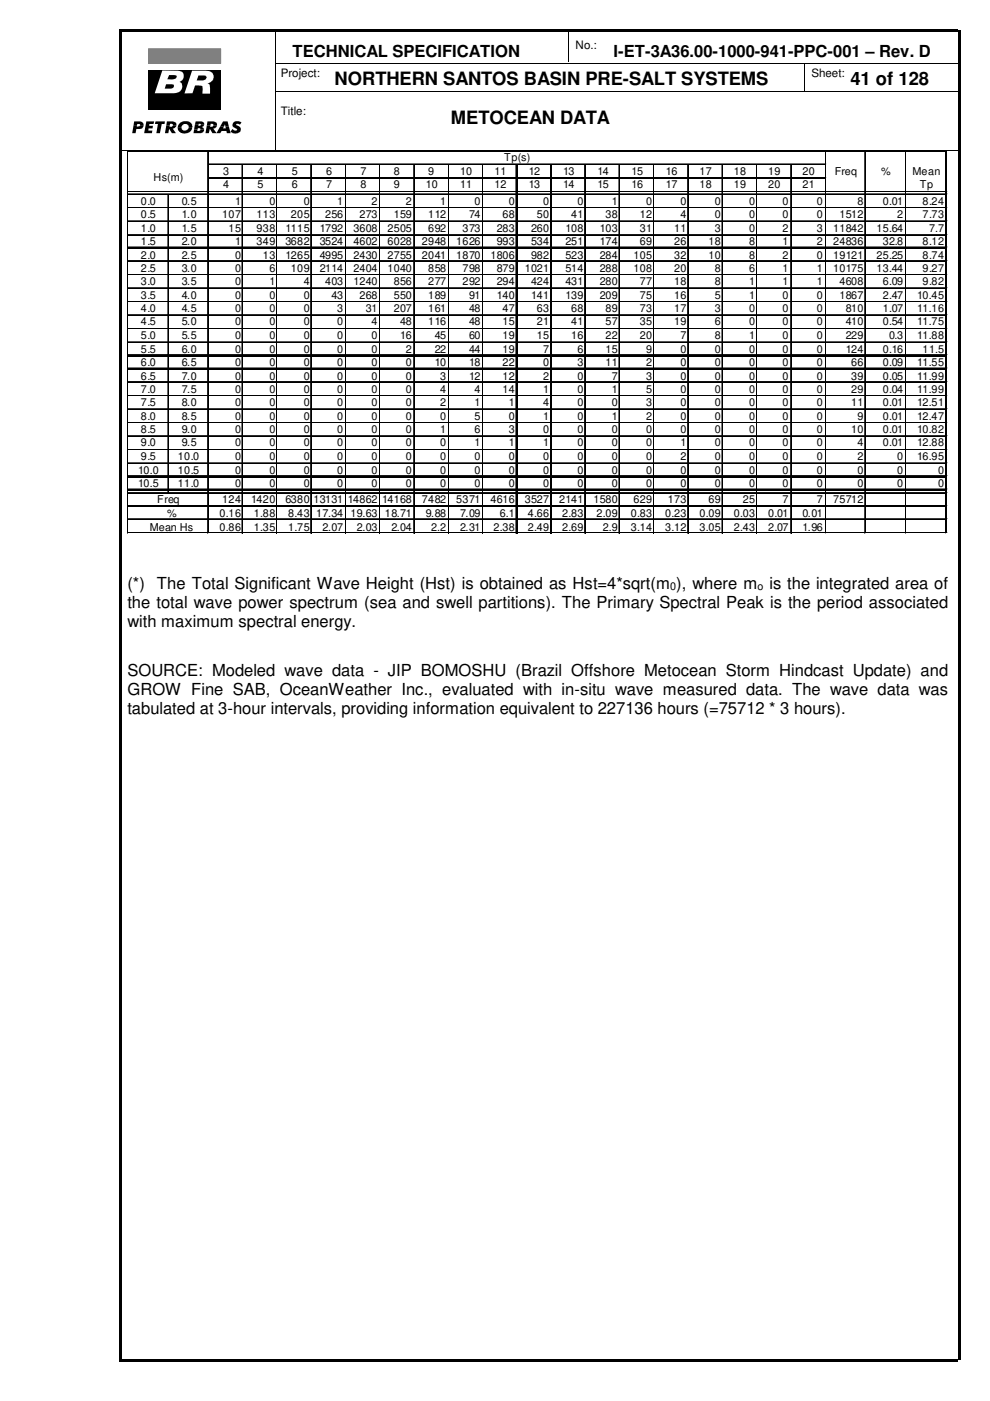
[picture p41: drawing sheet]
<svg xmlns="http://www.w3.org/2000/svg" width="210mm" height="297mm" viewBox="0 0 210 297" stroke-linecap="round" stroke-linejoin="round" font-family="sans-serif">
<defs><g id="words">
<g font-size="3.9">
<text x="71" y="18.1">NORTHERN SANTOS BASIN PRE-SALT SYSTEMS</text>
<text x="180.3" y="18.1">41 of 128</text>
<text x="95.6" y="26.2">METOCEAN DATA</text>
</g>
<g font-size="3.5">
<text x="62" y="12.1">TECHNICAL SPECIFICATION</text>
<text x="130.1" y="12.1">I-ET-3A36.00-1000-941-PPC-001 – Rev. D</text>
<text x="27" y="124.8">(*)</text>
<text x="33.3" y="124.8">The Total Significant Wave Height (Hst) is obtained as Hst=4*sqrt(m ), where m</text>
<text x="163.2" y="124.8">is the integrated area of</text>
<text x="27" y="128.9">the total wave power spectrum (sea and swell partitions). The Primary Spectral Peak is the period associated</text>
<text x="27" y="132.9">with maximum spectral energy.</text>
<text x="27" y="143.3">SOURCE: Modeled wave data - JIP BOMOSHU (Brazil Offshore Metocean Storm Hindcast Update) and</text>
<text x="27" y="147.3">GROW Fine SAB, OceanWeather Inc., evaluated with in-situ wave measured data. The wave data was</text>
<text x="27" y="151.3">tabulated at 3-hour intervals, providing information equivalent to 227136 hours (=75712 * 3 hours).</text>
</g>
<g font-size="2.5">
<text x="122" y="10.3">No.:</text>
<text x="59.5" y="16.3">Project:</text>
<text x="172" y="16.3">Sheet:</text>
<text x="59.5" y="24.5">Title:</text>
</g>
<g font-size="2.3">
<text x="106.9" y="34.2">Tp(s)</text>
<text x="32.6" y="38.4">Hs(m)</text>
<text x="47.3" y="37">3</text>
<text x="47.3" y="39.9">4</text>
<text x="54.6" y="37">4</text>
<text x="54.6" y="39.9">5</text>
<text x="61.9" y="37">5</text>
<text x="61.9" y="39.9">6</text>
<text x="69.2" y="37">6</text>
<text x="69.2" y="39.9">7</text>
<text x="76.5" y="37">7</text>
<text x="76.5" y="39.9">8</text>
<text x="83.5" y="37">8</text>
<text x="83.5" y="39.9">9</text>
<text x="90.3" y="39.9">10</text>
<text x="90.8" y="37">9</text>
<text x="97.5" y="39.9">11</text>
<text x="97.5" y="37">10</text>
<text x="104.8" y="39.9">12</text>
<text x="104.8" y="37">11</text>
<text x="112.1" y="39.9">13</text>
<text x="112.1" y="37">12</text>
<text x="119.4" y="39.9">14</text>
<text x="119.4" y="37">13</text>
<text x="126.7" y="39.9">15</text>
<text x="126.7" y="37">14</text>
<text x="133.9" y="39.9">16</text>
<text x="133.9" y="37">15</text>
<text x="141.2" y="39.9">17</text>
<text x="141.2" y="37">16</text>
<text x="148.3" y="39.9">18</text>
<text x="148.3" y="37">17</text>
<text x="155.6" y="39.9">19</text>
<text x="155.6" y="37">18</text>
<text x="162.9" y="39.9">20</text>
<text x="162.9" y="37">19</text>
<text x="170.1" y="39.9">21</text>
<text x="170.1" y="37">20</text>
<text x="177" y="37">Freq</text>
<text x="186.8" y="37">%</text>
<text x="193.5" y="37">Mean</text>
<text x="195" y="39.9">Tp</text>
<text x="29.9" y="43.4">0.0</text>
<text x="29.9" y="46.2">0.5</text>
<text x="38.5" y="43.4">0.5</text>
<text x="38.5" y="46.2">1.0</text>
<text x="47.1" y="46.2">107</text>
<text x="49.8" y="43.4">1</text>
<text x="54.4" y="46.2">113</text>
<text x="57.1" y="43.4">0</text>
<text x="61.7" y="46.2">205</text>
<text x="64.4" y="43.4">0</text>
<text x="69" y="46.2">256</text>
<text x="71.5" y="43.4">1</text>
<text x="76.2" y="46.2">273</text>
<text x="78.7" y="43.4">2</text>
<text x="83.5" y="46.2">159</text>
<text x="86" y="43.4">2</text>
<text x="90.8" y="46.2">112</text>
<text x="93.3" y="43.4">1</text>
<text x="99.4" y="46.2">74</text>
<text x="100.6" y="43.4">0</text>
<text x="106.5" y="46.2">68</text>
<text x="107.9" y="43.4">0</text>
<text x="113.8" y="46.2">50</text>
<text x="115.1" y="43.4">0</text>
<text x="121.1" y="46.2">41</text>
<text x="122.4" y="43.4">0</text>
<text x="128.4" y="46.2">38</text>
<text x="129.7" y="43.4">1</text>
<text x="135.6" y="46.2">12</text>
<text x="137" y="43.4">0</text>
<text x="144.3" y="46.2">4</text>
<text x="144.3" y="43.4">0</text>
<text x="151.6" y="46.2">0</text>
<text x="151.6" y="43.4">0</text>
<text x="158.8" y="46.2">0</text>
<text x="158.8" y="43.4">0</text>
<text x="165.9" y="46.2">0</text>
<text x="165.9" y="43.4">0</text>
<text x="173.2" y="46.2">0</text>
<text x="173.2" y="43.4">0</text>
<text x="178" y="46.2">1512</text>
<text x="181.8" y="43.4">8</text>
<text x="187.2" y="43.4">0.01</text>
<text x="190.2" y="46.2">2</text>
<text x="195.6" y="46.2">7.73</text>
<text x="195.6" y="43.4">8.24</text>
<text x="29.9" y="49.1">1.0</text>
<text x="29.9" y="52">1.5</text>
<text x="38.5" y="49.1">1.5</text>
<text x="38.5" y="52">2.0</text>
<text x="48.5" y="49.1">15</text>
<text x="49.8" y="52">1</text>
<text x="54.4" y="49.1">938</text>
<text x="54.4" y="52">349</text>
<text x="60.5" y="49.1">1115</text>
<text x="60.5" y="52">3682</text>
<text x="67.8" y="49.1">1792</text>
<text x="67.8" y="52">3524</text>
<text x="74.9" y="49.1">3608</text>
<text x="74.9" y="52">4602</text>
<text x="82.2" y="49.1">2505</text>
<text x="82.2" y="52">6028</text>
<text x="89.5" y="52">2948</text>
<text x="90.8" y="49.1">692</text>
<text x="96.7" y="52">1626</text>
<text x="98.1" y="49.1">373</text>
<text x="105.4" y="52">993</text>
<text x="105.4" y="49.1">283</text>
<text x="112.6" y="52">534</text>
<text x="112.6" y="49.1">260</text>
<text x="119.9" y="52">251</text>
<text x="119.9" y="49.1">108</text>
<text x="127.2" y="52">174</text>
<text x="127.2" y="49.1">103</text>
<text x="135.6" y="52">69</text>
<text x="135.6" y="49.1">31</text>
<text x="142.9" y="52">26</text>
<text x="142.9" y="49.1">11</text>
<text x="150.2" y="52">18</text>
<text x="151.6" y="49.1">3</text>
<text x="158.8" y="52">8</text>
<text x="158.8" y="49.1">0</text>
<text x="165.9" y="49.1">2</text>
<text x="165.9" y="52">1</text>
<text x="173.2" y="49.1">3</text>
<text x="173.2" y="52">2</text>
<text x="176.7" y="49.1">11842</text>
<text x="176.7" y="52">24836</text>
<text x="185.8" y="49.1">15.64</text>
<text x="187.2" y="52">32.8</text>
<text x="195.6" y="52">8.12</text>
<text x="197" y="49.1">7.7</text>
<text x="29.9" y="54.9">2.0</text>
<text x="29.9" y="57.7">2.5</text>
<text x="38.5" y="54.9">2.5</text>
<text x="38.5" y="57.7">3.0</text>
<text x="49.8" y="54.9">0</text>
<text x="49.8" y="57.7">0</text>
<text x="55.8" y="54.9">13</text>
<text x="57.1" y="57.7">6</text>
<text x="60.5" y="54.9">1265</text>
<text x="61.7" y="57.7">109</text>
<text x="67.8" y="54.9">4995</text>
<text x="67.8" y="57.7">2114</text>
<text x="74.9" y="54.9">2430</text>
<text x="74.9" y="57.7">2404</text>
<text x="82.2" y="54.9">2755</text>
<text x="82.2" y="57.7">1040</text>
<text x="89.5" y="54.9">2041</text>
<text x="90.8" y="57.7">858</text>
<text x="96.7" y="54.9">1870</text>
<text x="98.1" y="57.7">798</text>
<text x="104" y="54.9">1806</text>
<text x="105.4" y="57.7">879</text>
<text x="111.3" y="57.7">1021</text>
<text x="112.6" y="54.9">982</text>
<text x="119.9" y="54.9">523</text>
<text x="119.9" y="57.7">514</text>
<text x="127.2" y="54.9">284</text>
<text x="127.2" y="57.7">288</text>
<text x="134.3" y="54.9">105</text>
<text x="134.3" y="57.7">108</text>
<text x="142.9" y="54.9">32</text>
<text x="142.9" y="57.7">20</text>
<text x="150.2" y="54.9">10</text>
<text x="151.6" y="57.7">8</text>
<text x="158.8" y="54.9">8</text>
<text x="158.8" y="57.7">6</text>
<text x="165.9" y="54.9">2</text>
<text x="165.9" y="57.7">1</text>
<text x="173.2" y="54.9">0</text>
<text x="173.2" y="57.7">1</text>
<text x="176.7" y="54.9">19121</text>
<text x="176.7" y="57.7">10175</text>
<text x="185.8" y="54.9">25.25</text>
<text x="185.8" y="57.7">13.44</text>
<text x="195.6" y="54.9">8.74</text>
<text x="195.6" y="57.7">9.27</text>
<text x="29.9" y="60.4">3.0</text>
<text x="29.9" y="63.3">3.5</text>
<text x="38.5" y="60.4">3.5</text>
<text x="38.5" y="63.3">4.0</text>
<text x="49.8" y="60.4">0</text>
<text x="49.8" y="63.3">0</text>
<text x="57.1" y="60.4">1</text>
<text x="57.1" y="63.3">0</text>
<text x="64.4" y="60.4">4</text>
<text x="64.4" y="63.3">0</text>
<text x="69" y="60.4">403</text>
<text x="70.3" y="63.3">43</text>
<text x="74.9" y="60.4">1240</text>
<text x="76.2" y="63.3">268</text>
<text x="83.5" y="63.3">550</text>
<text x="83.5" y="60.4">856</text>
<text x="90.8" y="63.3">189</text>
<text x="90.8" y="60.4">277</text>
<text x="98.1" y="60.4">292</text>
<text x="99.4" y="63.3">91</text>
<text x="105.4" y="63.3">140</text>
<text x="105.4" y="60.4">294</text>
<text x="112.6" y="63.3">141</text>
<text x="112.6" y="60.4">424</text>
<text x="119.9" y="63.3">139</text>
<text x="119.9" y="60.4">431</text>
<text x="127.2" y="63.3">209</text>
<text x="127.2" y="60.4">280</text>
<text x="135.6" y="63.3">75</text>
<text x="135.6" y="60.4">77</text>
<text x="142.9" y="63.3">16</text>
<text x="142.9" y="60.4">18</text>
<text x="151.6" y="63.3">5</text>
<text x="151.6" y="60.4">8</text>
<text x="158.8" y="63.3">1</text>
<text x="158.8" y="60.4">1</text>
<text x="165.9" y="63.3">0</text>
<text x="165.9" y="60.4">1</text>
<text x="173.2" y="63.3">0</text>
<text x="173.2" y="60.4">1</text>
<text x="178" y="63.3">1867</text>
<text x="178" y="60.4">4608</text>
<text x="187.2" y="63.3">2.47</text>
<text x="187.2" y="60.4">6.09</text>
<text x="194.5" y="63.3">10.45</text>
<text x="195.6" y="60.4">9.82</text>
<text x="29.9" y="66.2">4.0</text>
<text x="29.9" y="69">4.5</text>
<text x="29.9" y="71.9">5.0</text>
<text x="38.5" y="66.2">4.5</text>
<text x="38.5" y="69">5.0</text>
<text x="38.5" y="71.9">5.5</text>
<text x="49.8" y="66.2">0</text>
<text x="49.8" y="69">0</text>
<text x="49.8" y="71.9">0</text>
<text x="57.1" y="66.2">0</text>
<text x="57.1" y="69">0</text>
<text x="57.1" y="71.9">0</text>
<text x="64.4" y="66.2">0</text>
<text x="64.4" y="69">0</text>
<text x="64.4" y="71.9">0</text>
<text x="71.5" y="66.2">3</text>
<text x="71.5" y="69">0</text>
<text x="71.5" y="71.9">0</text>
<text x="77.6" y="66.2">31</text>
<text x="78.7" y="69">4</text>
<text x="78.7" y="71.9">0</text>
<text x="83.5" y="66.2">207</text>
<text x="84.9" y="69">48</text>
<text x="84.9" y="71.9">16</text>
<text x="90.8" y="66.2">161</text>
<text x="90.8" y="69">116</text>
<text x="92.2" y="71.9">45</text>
<text x="99.4" y="71.9">60</text>
<text x="99.4" y="66.2">48</text>
<text x="99.4" y="69">48</text>
<text x="106.5" y="71.9">19</text>
<text x="106.5" y="66.2">47</text>
<text x="106.5" y="69">15</text>
<text x="113.8" y="71.9">15</text>
<text x="113.8" y="66.2">63</text>
<text x="113.8" y="69">21</text>
<text x="121.1" y="71.9">16</text>
<text x="121.1" y="66.2">68</text>
<text x="121.1" y="69">41</text>
<text x="128.4" y="71.9">22</text>
<text x="128.4" y="66.2">89</text>
<text x="128.4" y="69">57</text>
<text x="135.6" y="71.9">20</text>
<text x="135.6" y="66.2">73</text>
<text x="135.6" y="69">35</text>
<text x="142.9" y="66.2">17</text>
<text x="142.9" y="69">19</text>
<text x="144.3" y="71.9">7</text>
<text x="151.6" y="66.2">3</text>
<text x="151.6" y="69">6</text>
<text x="151.6" y="71.9">8</text>
<text x="158.8" y="66.2">0</text>
<text x="158.8" y="69">0</text>
<text x="158.8" y="71.9">1</text>
<text x="165.9" y="66.2">0</text>
<text x="165.9" y="69">0</text>
<text x="165.9" y="71.9">0</text>
<text x="173.2" y="66.2">0</text>
<text x="173.2" y="69">0</text>
<text x="173.2" y="71.9">0</text>
<text x="179.3" y="66.2">810</text>
<text x="179.3" y="69">410</text>
<text x="179.3" y="71.9">229</text>
<text x="187.2" y="66.2">1.07</text>
<text x="187.2" y="69">0.54</text>
<text x="188.5" y="71.9">0.3</text>
<text x="194.5" y="66.2">11.16</text>
<text x="194.5" y="69">11.75</text>
<text x="194.5" y="71.9">11.88</text>
<text x="29.9" y="74.8">5.5</text>
<text x="29.9" y="77.6">6.0</text>
<text x="38.5" y="74.8">6.0</text>
<text x="38.5" y="77.6">6.5</text>
<text x="49.8" y="74.8">0</text>
<text x="49.8" y="77.6">0</text>
<text x="57.1" y="74.8">0</text>
<text x="57.1" y="77.6">0</text>
<text x="64.4" y="74.8">0</text>
<text x="64.4" y="77.6">0</text>
<text x="71.5" y="74.8">0</text>
<text x="71.5" y="77.6">0</text>
<text x="78.7" y="74.8">0</text>
<text x="78.7" y="77.6">0</text>
<text x="86" y="74.8">2</text>
<text x="86" y="77.6">0</text>
<text x="92.2" y="74.8">22</text>
<text x="92.2" y="77.6">10</text>
<text x="99.4" y="74.8">44</text>
<text x="99.4" y="77.6">18</text>
<text x="106.5" y="74.8">19</text>
<text x="106.5" y="77.6">22</text>
<text x="115.1" y="74.8">7</text>
<text x="115.1" y="77.6">0</text>
<text x="122.4" y="74.8">6</text>
<text x="122.4" y="77.6">3</text>
<text x="128.4" y="74.8">15</text>
<text x="128.4" y="77.6">11</text>
<text x="137" y="74.8">9</text>
<text x="137" y="77.6">2</text>
<text x="144.3" y="74.8">0</text>
<text x="144.3" y="77.6">0</text>
<text x="151.6" y="74.8">0</text>
<text x="151.6" y="77.6">0</text>
<text x="158.8" y="74.8">0</text>
<text x="158.8" y="77.6">0</text>
<text x="165.9" y="74.8">0</text>
<text x="165.9" y="77.6">0</text>
<text x="173.2" y="74.8">0</text>
<text x="173.2" y="77.6">0</text>
<text x="179.3" y="74.8">124</text>
<text x="180.5" y="77.6">66</text>
<text x="187.2" y="74.8">0.16</text>
<text x="187.2" y="77.6">0.09</text>
<text x="194.5" y="77.6">11.55</text>
<text x="195.6" y="74.8">11.5</text>
<text x="29.9" y="80.5">6.5</text>
<text x="29.9" y="83.4">7.0</text>
<text x="38.5" y="80.5">7.0</text>
<text x="38.5" y="83.4">7.5</text>
<text x="49.8" y="80.5">0</text>
<text x="49.8" y="83.4">0</text>
<text x="57.1" y="80.5">0</text>
<text x="57.1" y="83.4">0</text>
<text x="64.4" y="80.5">0</text>
<text x="64.4" y="83.4">0</text>
<text x="71.5" y="80.5">0</text>
<text x="71.5" y="83.4">0</text>
<text x="78.7" y="80.5">0</text>
<text x="78.7" y="83.4">0</text>
<text x="86" y="80.5">0</text>
<text x="86" y="83.4">0</text>
<text x="93.3" y="80.5">3</text>
<text x="93.3" y="83.4">4</text>
<text x="99.4" y="80.5">12</text>
<text x="100.6" y="83.4">4</text>
<text x="106.5" y="80.5">12</text>
<text x="106.5" y="83.4">14</text>
<text x="115.1" y="80.5">2</text>
<text x="115.1" y="83.4">1</text>
<text x="122.4" y="80.5">0</text>
<text x="122.4" y="83.4">0</text>
<text x="129.7" y="80.5">7</text>
<text x="129.7" y="83.4">1</text>
<text x="137" y="80.5">3</text>
<text x="137" y="83.4">5</text>
<text x="144.3" y="80.5">0</text>
<text x="144.3" y="83.4">0</text>
<text x="151.6" y="80.5">0</text>
<text x="151.6" y="83.4">0</text>
<text x="158.8" y="80.5">0</text>
<text x="158.8" y="83.4">0</text>
<text x="165.9" y="80.5">0</text>
<text x="165.9" y="83.4">0</text>
<text x="173.2" y="80.5">0</text>
<text x="173.2" y="83.4">0</text>
<text x="180.5" y="80.5">39</text>
<text x="180.5" y="83.4">29</text>
<text x="187.2" y="80.5">0.05</text>
<text x="187.2" y="83.4">0.04</text>
<text x="194.5" y="80.5">11.99</text>
<text x="194.5" y="83.4">11.99</text>
<text x="29.9" y="86.1">7.5</text>
<text x="29.9" y="88.9">8.0</text>
<text x="38.5" y="86.1">8.0</text>
<text x="38.5" y="88.9">8.5</text>
<text x="49.8" y="86.1">0</text>
<text x="49.8" y="88.9">0</text>
<text x="57.1" y="86.1">0</text>
<text x="57.1" y="88.9">0</text>
<text x="64.4" y="86.1">0</text>
<text x="64.4" y="88.9">0</text>
<text x="71.5" y="86.1">0</text>
<text x="71.5" y="88.9">0</text>
<text x="78.7" y="86.1">0</text>
<text x="78.7" y="88.9">0</text>
<text x="86" y="86.1">0</text>
<text x="86" y="88.9">0</text>
<text x="93.3" y="86.1">2</text>
<text x="93.3" y="88.9">0</text>
<text x="100.6" y="86.1">1</text>
<text x="100.6" y="88.9">5</text>
<text x="107.9" y="86.1">1</text>
<text x="107.9" y="88.9">0</text>
<text x="115.1" y="86.1">4</text>
<text x="115.1" y="88.9">1</text>
<text x="122.4" y="86.1">0</text>
<text x="122.4" y="88.9">0</text>
<text x="129.7" y="86.1">0</text>
<text x="129.7" y="88.9">1</text>
<text x="137" y="86.1">3</text>
<text x="137" y="88.9">2</text>
<text x="144.3" y="86.1">0</text>
<text x="144.3" y="88.9">0</text>
<text x="151.6" y="86.1">0</text>
<text x="151.6" y="88.9">0</text>
<text x="158.8" y="86.1">0</text>
<text x="158.8" y="88.9">0</text>
<text x="165.9" y="86.1">0</text>
<text x="165.9" y="88.9">0</text>
<text x="173.2" y="86.1">0</text>
<text x="173.2" y="88.9">0</text>
<text x="180.5" y="86.1">11</text>
<text x="181.8" y="88.9">9</text>
<text x="187.2" y="88.9">0.01</text>
<text x="187.2" y="86.1">0.01</text>
<text x="194.5" y="88.9">12.47</text>
<text x="194.5" y="86.1">12.51</text>
<text x="29.9" y="91.8">8.5</text>
<text x="29.9" y="94.7">9.0</text>
<text x="38.5" y="91.8">9.0</text>
<text x="38.5" y="94.7">9.5</text>
<text x="49.8" y="91.8">0</text>
<text x="49.8" y="94.7">0</text>
<text x="57.1" y="91.8">0</text>
<text x="57.1" y="94.7">0</text>
<text x="64.4" y="91.8">0</text>
<text x="64.4" y="94.7">0</text>
<text x="71.5" y="91.8">0</text>
<text x="71.5" y="94.7">0</text>
<text x="78.7" y="91.8">0</text>
<text x="78.7" y="94.7">0</text>
<text x="86" y="91.8">0</text>
<text x="86" y="94.7">0</text>
<text x="93.3" y="91.8">1</text>
<text x="93.3" y="94.7">0</text>
<text x="100.6" y="91.8">6</text>
<text x="100.6" y="94.7">1</text>
<text x="107.9" y="91.8">3</text>
<text x="107.9" y="94.7">1</text>
<text x="115.1" y="91.8">0</text>
<text x="115.1" y="94.7">1</text>
<text x="122.4" y="91.8">0</text>
<text x="122.4" y="94.7">0</text>
<text x="129.7" y="91.8">0</text>
<text x="129.7" y="94.7">0</text>
<text x="137" y="91.8">0</text>
<text x="137" y="94.7">0</text>
<text x="144.3" y="91.8">0</text>
<text x="144.3" y="94.7">1</text>
<text x="151.6" y="91.8">0</text>
<text x="151.6" y="94.7">0</text>
<text x="158.8" y="91.8">0</text>
<text x="158.8" y="94.7">0</text>
<text x="165.9" y="91.8">0</text>
<text x="165.9" y="94.7">0</text>
<text x="173.2" y="91.8">0</text>
<text x="173.2" y="94.7">0</text>
<text x="180.5" y="91.8">10</text>
<text x="181.8" y="94.7">4</text>
<text x="187.2" y="94.7">0.01</text>
<text x="187.2" y="91.8">0.01</text>
<text x="194.5" y="94.7">12.88</text>
<text x="194.5" y="91.8">10.82</text>
<text x="29.3" y="100.4">10.0</text>
<text x="29.9" y="97.5">9.5</text>
<text x="37.7" y="97.5">10.0</text>
<text x="37.7" y="100.4">10.5</text>
<text x="49.8" y="97.5">0</text>
<text x="49.8" y="100.4">0</text>
<text x="57.1" y="97.5">0</text>
<text x="57.1" y="100.4">0</text>
<text x="64.4" y="97.5">0</text>
<text x="64.4" y="100.4">0</text>
<text x="71.5" y="97.5">0</text>
<text x="71.5" y="100.4">0</text>
<text x="78.7" y="97.5">0</text>
<text x="78.7" y="100.4">0</text>
<text x="86" y="97.5">0</text>
<text x="86" y="100.4">0</text>
<text x="93.3" y="97.5">0</text>
<text x="93.3" y="100.4">0</text>
<text x="100.6" y="97.5">0</text>
<text x="100.6" y="100.4">0</text>
<text x="107.9" y="97.5">0</text>
<text x="107.9" y="100.4">0</text>
<text x="115.1" y="97.5">0</text>
<text x="115.1" y="100.4">0</text>
<text x="122.4" y="97.5">0</text>
<text x="122.4" y="100.4">0</text>
<text x="129.7" y="97.5">0</text>
<text x="129.7" y="100.4">0</text>
<text x="137" y="97.5">0</text>
<text x="137" y="100.4">0</text>
<text x="144.3" y="97.5">2</text>
<text x="144.3" y="100.4">0</text>
<text x="151.6" y="97.5">0</text>
<text x="151.6" y="100.4">0</text>
<text x="158.8" y="97.5">0</text>
<text x="158.8" y="100.4">0</text>
<text x="165.9" y="97.5">0</text>
<text x="165.9" y="100.4">0</text>
<text x="173.2" y="97.5">0</text>
<text x="173.2" y="100.4">0</text>
<text x="181.8" y="97.5">2</text>
<text x="181.8" y="100.4">0</text>
<text x="190.2" y="100.4">0</text>
<text x="190.2" y="97.5">0</text>
<text x="194.5" y="97.5">16.95</text>
<text x="198.9" y="100.4">0</text>
<text x="29.3" y="103.3">10.5</text>
<text x="33.3" y="106.7">Freq</text>
<text x="37.7" y="103.3">11.0</text>
<text x="47.1" y="106.7">124</text>
<text x="49.8" y="103.3">0</text>
<text x="53.3" y="106.7">1420</text>
<text x="57.1" y="103.3">0</text>
<text x="60.5" y="106.7">6380 13131 14862 14168</text>
<text x="64.4" y="103.3">0</text>
<text x="71.5" y="103.3">0</text>
<text x="78.7" y="103.3">0</text>
<text x="86" y="103.3">0</text>
<text x="89.5" y="106.7">7482</text>
<text x="93.3" y="103.3">0</text>
<text x="96.7" y="106.7">5371</text>
<text x="100.6" y="103.3">0</text>
<text x="104" y="106.7">4616</text>
<text x="107.9" y="103.3">0</text>
<text x="111.3" y="106.7">3527</text>
<text x="115.1" y="103.3">0</text>
<text x="118.6" y="106.7">2141</text>
<text x="122.4" y="103.3">0</text>
<text x="125.9" y="106.7">1580</text>
<text x="129.7" y="103.3">0</text>
<text x="134.3" y="106.7">629</text>
<text x="137" y="103.3">0</text>
<text x="141.6" y="106.7">173</text>
<text x="144.3" y="103.3">0</text>
<text x="150.2" y="106.7">69</text>
<text x="151.6" y="103.3">0</text>
<text x="157.5" y="106.7">25</text>
<text x="158.8" y="103.3">0</text>
<text x="165.9" y="106.7">7</text>
<text x="165.9" y="103.3">0</text>
<text x="173.2" y="106.7">7</text>
<text x="173.2" y="103.3">0</text>
<text x="176.7" y="106.7">75712</text>
<text x="181.8" y="103.3">0</text>
<text x="190.2" y="103.3">0</text>
<text x="198.9" y="103.3">0</text>
<text x="31.8" y="112.5">Mean Hs</text>
<text x="35.4" y="109.6">%</text>
<text x="46.6" y="109.6">0.16</text>
<text x="46.6" y="112.5">0.86</text>
<text x="53.8" y="109.6">1.88</text>
<text x="53.8" y="112.5">1.35</text>
<text x="61.1" y="109.6">8.43 17.34 19.63 18.71</text>
<text x="61.1" y="112.5">1.75</text>
<text x="68.4" y="112.5">2.07</text>
<text x="75.7" y="112.5">2.03</text>
<text x="83" y="112.5">2.04</text>
<text x="90.3" y="109.6">9.88</text>
<text x="91.4" y="112.5">2.2</text>
<text x="97.5" y="109.6">7.09</text>
<text x="97.5" y="112.5">2.31</text>
<text x="104.6" y="112.5">2.38</text>
<text x="106" y="109.6">6.1</text>
<text x="111.9" y="112.5">2.49</text>
<text x="111.9" y="109.6">4.66</text>
<text x="119.2" y="112.5">2.69</text>
<text x="119.2" y="109.6">2.83</text>
<text x="126.4" y="109.6">2.09</text>
<text x="127.8" y="112.5">2.9</text>
<text x="133.7" y="112.5">3.14</text>
<text x="133.7" y="109.6">0.83</text>
<text x="141" y="109.6">0.23</text>
<text x="141" y="112.5">3.12</text>
<text x="148.3" y="109.6">0.09</text>
<text x="148.3" y="112.5">3.05</text>
<text x="155.6" y="109.6">0.03</text>
<text x="155.6" y="112.5">2.43</text>
<text x="162.9" y="109.6">0.01</text>
<text x="162.9" y="112.5">2.07</text>
<text x="170.1" y="109.6">0.01</text>
<text x="170.1" y="112.5">1.96</text>
<text x="142.1" y="125">0</text>
<text x="160.6" y="125">o</text>
</g>
</g></defs>
<path d="M25.4 6.3h177.8v.5h-177.8zM25.4 288.2h177.8v.6h-177.8zM25.4 6.3h.5v281.9h-.5zM203.1 6.3h.5v281.9h-.5z" fill="#000"/>
<path d="M58.4 13.4h144.8M58.4 19.4h144.8M58.5 6.3v25.4M120.5 6.3v6.9M170.5 13.3v6.1M25.4 31.8h177.8" fill="none" stroke="#000" stroke-width=".21"/>
<path d="M31.5 15h15.3v8.4h-15.3z" fill-rule="evenodd" fill="#000"/>
<path d="M40.7 15h2.9a1.36 1.36 0 0 1 1.7 1.1 1.36 1.36 0 0 1-1.2 1.6h-.1l.4 .2 .1 .3v1.7h-1.6v-1.6l-.7-.2h-.8l-.6 1.7h-1.7z" fill-rule="evenodd" fill="#fff"/>
<path d="M31.5 10.3h15.3v3.2h-15.3z" fill-rule="evenodd" fill="#7f7f7f"/>
<path d="M31.5 10.3h15.3v3.2h-15.3z" fill="none" stroke="#7f7f7f" stroke-width=".21"/>
<path d="M42.1 16h1a.5 .5 0 0 1 .7 .4 .5 .5 0 0 1-.5 .6l-1.6 .1z" fill-rule="evenodd" fill="#000"/>
<path d="M34.4 14.9l3.2 .1a1.23 1.23 0 0 1 1.3 1 1.23 1.23 0 0 1-.8 1.4 1.17 1.17 0 0 1 .6 1.1 1.17 1.17 0 0 1-.8 1l-.9 .3h-4.2z" fill-rule="evenodd" fill="#fff"/>
<g fill="#000">
<path d="M35.2 17.9h.8a.52 .52 0 0 1 .6 0 .52 .52 0 0 1 .1 .6l-.5 .3h-1.3z" fill-rule="evenodd"/>
<path d="M35.9 15.9h1a.45 .45 0 0 1 .6 .4 .45 .45 0 0 1-.6 .5h-1.4z" fill-rule="evenodd"/>
<path d="M28.4 25.7l1.6 .1 .4 .4v.3h-.7l-.2-.2h-.4l-.1 .2h-.7z" fill-rule="evenodd"/>
<path d="M28.3 26.5h.7v.3h.5l.2-.3h.7a.99 .99 0 0 1-1.3 .8h-.2l-.2 .9h-.7z" fill-rule="evenodd"/>
<path d="M31 25.7h1.7l-.1 .6h-.9l-.1 .4h.8l-.1 .5h-.8v.5h.8l-.1 .5h-1.6z" fill-rule="evenodd"/>
<path d="M33 25.7h2l-.1 .6h-.6l-.4 1.9h-.8l.4-1.9h-.6z" fill-rule="evenodd"/>
<path d="M35.4 25.7l1.6 .1 .3 .2 .1 .6h-.7v-.2l-.3-.2h-.3l-.1 .4h-.7z" fill-rule="evenodd"/>
<path d="M35.3 26.6h.7l-.1 .3h.5l.3-.3h.7l-.3 .5-.5 .2 .7 .9h-.9l-.5-.9-.2 .9h-.7z" fill-rule="evenodd"/>
<path d="M38.1 26.2l.2-.2a1.61 1.61 0 0 1 2.5 .8v.2h-.8a.77 .77 0 0 0-.8-.7 .77 .77 0 0 0-.7 .7h-.8z" fill-rule="evenodd"/>
<path d="M37.7 27h.8a.76 .76 0 0 0 .7 .7 .76 .76 0 0 0 .8-.7h.8a1.6 1.6 0 0 1-1.5 1.3 1.6 1.6 0 0 1-1.6-1z" fill-rule="evenodd"/>
<path d="M41.3 26.5h.8l-.1 .2h.4l.2-.2h.7l-.3 .3-.3 .1 .4 .2 .2 .4h-.8l-.1-.3h-.4l-.1 .3h-.8z" fill-rule="evenodd"/>
<path d="M41.1 27.5h.8l-.1 .3 .5-.1 .2-.2h.8v.2l-.4 .4-.3 .1h-1.6z" fill-rule="evenodd"/>
<path d="M41.5 25.7l1.5 .1 .3 .3v.3l-.7 .1-.1-.3h-.4v.3h-.8z" fill-rule="evenodd"/>
<path d="M44 25.7l1.6 .1 .3 .3 .1 .5h-.7l-.3-.4h-.3l-.1 .4h-.7z" fill-rule="evenodd"/>
<path d="M43.9 26.6h.7l-.1 .3a.52 .52 0 0 0 .8-.3h.7l-.4 .5-.4 .2 .7 .9h-.9l-.5-.9-.2 .9h-.7z" fill-rule="evenodd"/>
<path d="M47.3 25.7h1l.2 1.1h-.7l-.1-.5-.2 .5h-.8z" fill-rule="evenodd"/>
<path d="M46.7 26.8h.8l-.2 .4h.6l-.1-.4h.7l.4 1.4h-.8l-.1-.4h-1l-.3 .4h-.8z" fill-rule="evenodd"/>
<path d="M49.6 25.9l.4-.2 .9 .1 .3 .2-.4 .5a.37 .37 0 0 0-.4-.3 .37 .37 0 0 0-.3 .3l.1 .1a.85 .85 0 0 1 .9 .9 .85 .85 0 0 1-1 .8l-.7-.1-.5-.3 .4-.6a.57 .57 0 0 0 .5 .4 .57 .57 0 0 0 .5-.3l-.4-.2a.74 .74 0 0 1-.3-1.3z" fill-rule="evenodd"/>
</g>
<g fill="#fff">
<path d="M26.8 9.6h.3v.3h-.3z"/>
<path d="M27.1 9.6h28.1v.3h-28.1z"/>
<path d="M55.2 9.6h.3v.3h-.3z"/>
<path d="M26.8 28.7h.3v.2h-.3z"/>
<path d="M27.1 28.7h28.1v.2h-28.1z"/>
<path d="M55.2 28.7h.3v.2h-.3z"/>
<path d="M26.8 9.9h.3v18.8h-.3z"/>
<path d="M55.2 9.9h.3v18.8h-.3z"/>
</g>
<g fill="none" stroke="#000" stroke-width=".21">
<path d="M27 31.9v81.2M27.1 31.9v81.2M27.2 31.9h173.6M27.2 32h173.6M44 32.1v81M44.2 32.1v81M44.2 34.8h130.9M44.2 34.9h130.9M44.2 37.6h130.9M44.2 37.8h130.9M51.3 35v78.1M51.4 35v78.1"/>
<path d="M58.6 35v78.1M58.7 35v78.1M65.9 35v78.1M66 35v78.1M73.2 35v78.1M73.3 35v78.1M80.4 35v78.1M80.6 35v78.1M87.7 35v78.1M87.8 35v78.1M95 35v78.1M95.1 35v78.1"/>
<path d="M102.3 35v78.1M102.4 35v78.1M109.4 35v78.1M116.7 35v78.1M124 35v78.1M124.1 35v78.1M131.2 35v78.1M131.3 35v78.1M138.5 35v78.1M138.6 35v78.1M145.8 35v78.1M145.9 35v78.1"/>
<path d="M153.1 35v78.1M153.2 35v78.1M160.4 35v78.1M160.5 35v78.1M167.6 35v78.1M167.7 35v78.1M174.9 32.1v81M175 32.1v81M183.3 32.1v81M183.5 32.1v81M191.9 32.1v81M192.1 32.1v81"/>
<path d="M200.4 32.1v81M27.2 40.5h173.6M27.2 41.1h173.6M27.2 43.9h173.6M27.2 46.8h173.6M27.2 49.7h173.6M27.2 52.4h173.6M27.2 55.2h173.6M27.2 58.1h173.6M27.2 40.6h173.6M27.2 41.2h173.6M27.2 44.1h173.6"/>
<path d="M27.2 46.9h173.6M27.2 49.8h173.6M27.2 55.4h173.6M27.2 58.2h173.6M35.6 41.3v63.3M35.7 41.3v63.3M27.2 61h173.6M27.2 63.9h173.6M27.2 66.7h173.6M27.2 69.6h173.6M27.2 72.5h173.6M27.2 75.1h173.6"/>
<path d="M27.2 78h173.6M27.2 61.1h173.6M27.2 64h173.6M27.2 66.8h173.6M27.2 69.7h173.6M27.2 72.6h173.6M27.2 80.9h173.6M27.2 83.8h173.6M27.2 86.7h173.6M27.2 89.5h173.6M27.2 92.4h173.6M27.2 95.2h173.6"/>
<path d="M27.2 98.1h173.6M27.2 81h173.6M27.2 83.9h173.6M27.2 86.8h173.6M27.2 89.6h173.6M27.2 92.5h173.6M27.2 95.4h173.6M27.2 98.2h173.6M27.2 100.8h173.6M27.2 103.7h173.6M27.2 104.4h173.6M27.2 107.1h173.6"/>
<path d="M27.2 110h173.6M27.2 112.9h173.6M27.2 104.6h173.6M27.2 110.1h173.6M27.2 113h173.6"/>
</g>
<path d="M109.6 35v78.1M116.9 35v78.1M200.6 32.1v81M27.2 52.6h173.6M27.2 75.4h173.6M27.2 78.3h173.6M27.2 101h173.6M27.2 107.3h173.6" fill="none" stroke="#000" stroke-width=".38"/>
<path d="M27.2 103.9h173.6" fill="none" stroke="#000" stroke-width=".42"/>
<use href="#words"/>
</svg>
